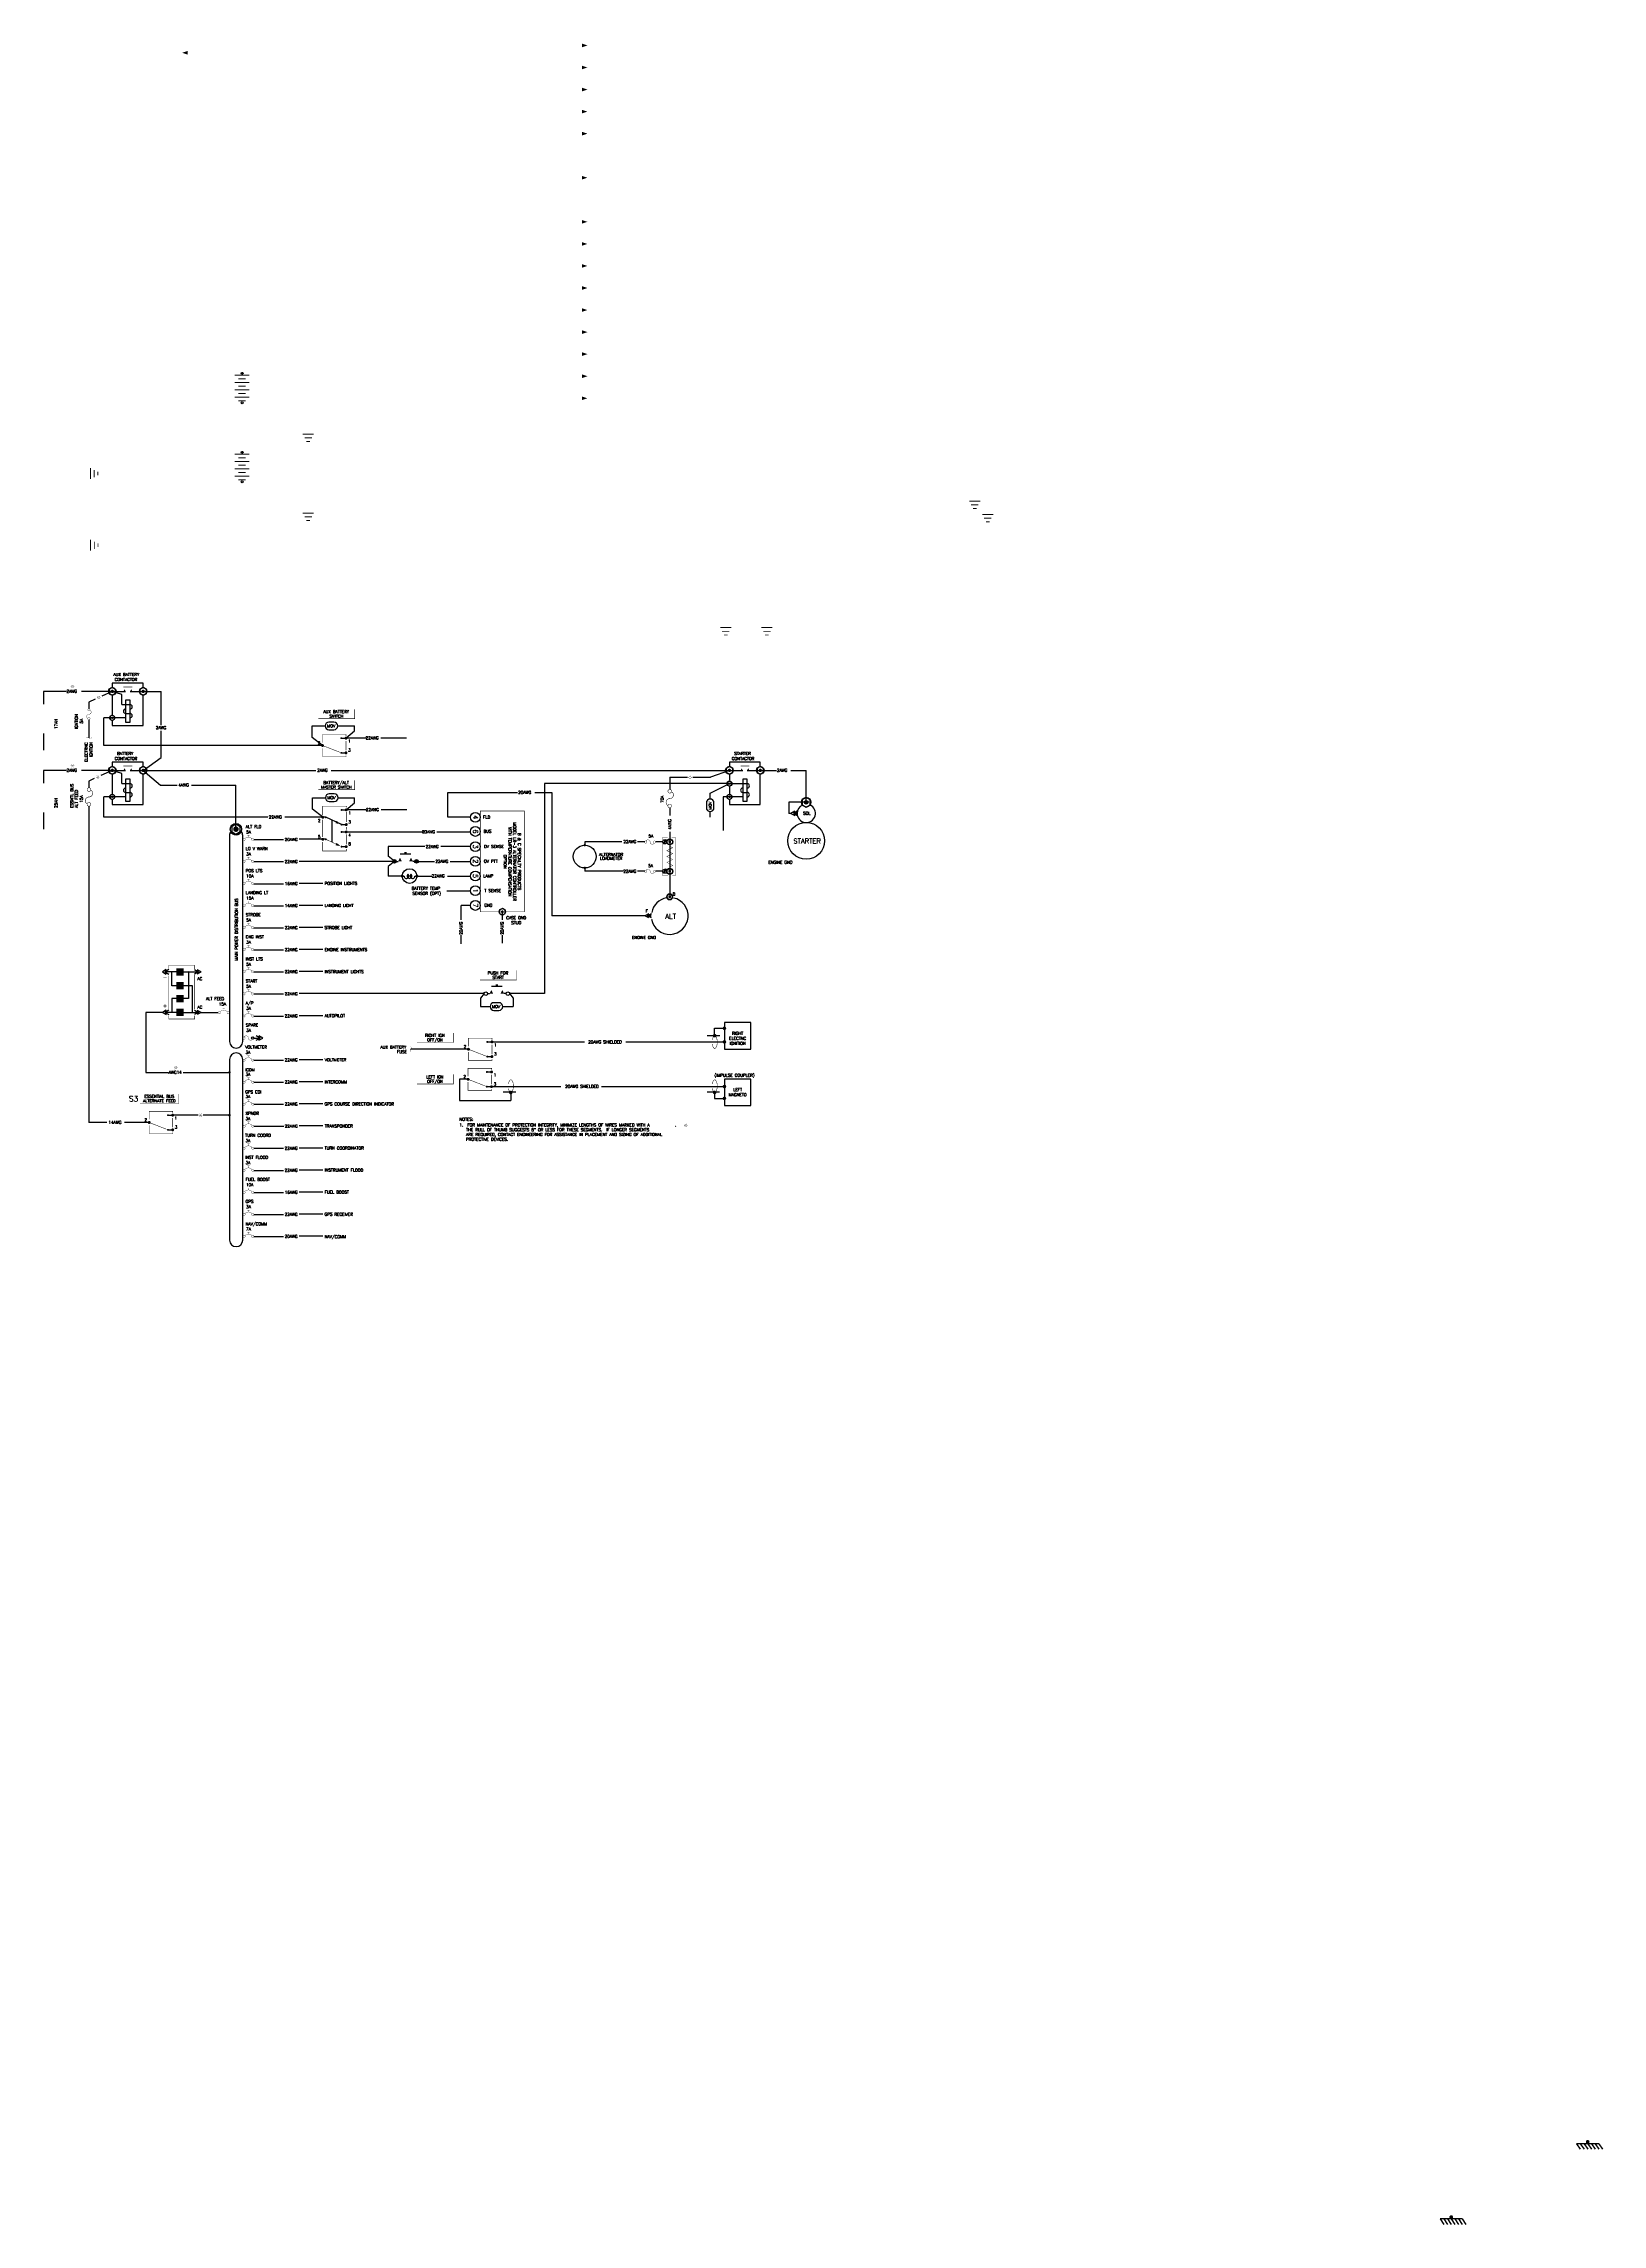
# Model space of a CAD drawing. Extents: x 0.7 to 32.5, y -19.5 to 25.
import ezdxf
from ezdxf.enums import TextEntityAlignment as Align

# ---------------------------------------------------------------- set-up
doc = ezdxf.new("R2010")
doc.units = 0
doc.header["$LTSCALE"] = 0.5
doc.linetypes.add('HIDDEN', pattern=[0])
doc.layers.get('0').update_dxf_attribs({"linetype": 'CONTINUOUS'})
doc.styles.get("Standard").update_dxf_attribs({"font": 'ROMANS'})

# ---------------------------------------------------------------- blocks, each defined once
blk = doc.blocks.new('ARROWHEAD')
at = {"color": 0}
blk.add_lwpolyline([(5.399999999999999, 17.1, 0, 0.075, 0), (5.2875, 17.1, 0.075, 0.075, 0)], format="xyseb", dxfattribs=at)
blk = doc.blocks.new('CB')
at = {"color": 0, "const_width": 0.01}
for points in [[(-0.3047399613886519, -0.03719923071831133, 273.9696988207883), (-0.3052825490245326, -0.0371260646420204, 273.9696988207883)], [(-0.02704903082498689, 0.02597306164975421, 0.4727572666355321), (-0.2729509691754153, 0.02597306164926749, 0.4727572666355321)], [(-0.005842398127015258, -0.03704208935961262, 692.0208592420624), (-0.006056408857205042, -0.03700770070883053, 692.0208592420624)]]:
    blk.add_lwpolyline(points, format="xyb", dxfattribs=at)
for points in [[(-0.1875, 0.1499999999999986), (-0.1125000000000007, 0.1499999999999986)], [(-0.1500000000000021, 0.08409902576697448), (-0.1500000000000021, 0.1499999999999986)]]:
    blk.add_lwpolyline(points, dxfattribs=at)
blk = doc.blocks.new('BBCP')
at = {"color": 0}
blk.add_line((0.2250247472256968, 0), (0.8337464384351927, 0), dxfattribs=at)
at = {"color": 0, "xscale": 0.6, "yscale": 0.6, "zscale": 0.6}
blk.add_blockref('CB', (0.2054702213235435, -4.940492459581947e-15), dxfattribs=at)
blk = doc.blocks.new('BAT')
at = {"color": 0}
for centre in [(4.05, 6.75), (4.05, 6.15)]:
    blk.add_circle(centre, 0.02, dxfattribs=at)
for points in [[(4.2, 6.702500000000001), (4.2, 6.7225), (3.9, 6.702500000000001), (3.9, 6.7225)], [(4.2, 6.5525), (4.2, 6.5725), (3.9, 6.5525), (3.9, 6.5725)], [(4.2, 6.402500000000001), (4.2, 6.4225), (3.9, 6.402500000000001), (3.9, 6.4225)], [(4.2, 6.2525), (4.2, 6.2725), (3.9, 6.2525), (3.9, 6.2725)], [(4.125, 6.6275), (4.125, 6.6475), (3.975, 6.6275), (3.975, 6.6475)], [(4.125, 6.4775), (4.125, 6.4975), (3.975, 6.4775), (3.975, 6.4975)], [(4.125, 6.327500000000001), (4.125, 6.3475), (3.975, 6.327500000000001), (3.975, 6.3475)], [(4.125, 6.1775), (4.125, 6.1975), (3.975, 6.1775), (3.975, 6.1975)]]:
    blk.add_trace(points, dxfattribs=at)
blk = doc.blocks.new('LAMP')
at = {"color": 0}
for p, q in [((0, 0), (0.03877701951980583, 0)), ((0.2612229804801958, 0), (0.3000000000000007, 0))]:
    blk.add_line(p, q, dxfattribs=at)
at = {"color": 0, "const_width": 0.03}
for points in [[(-0.01499999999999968, 0, 1), (0.01499999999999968, 0, 1)], [(0.285000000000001, 0, 1), (0.3150000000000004, 0, 1)]]:
    blk.add_lwpolyline(points, format="xyb", close=True, dxfattribs=at)
at = {"color": 0}
blk.add_circle((0.1500000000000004, 0), 0.15, dxfattribs=at)
for centre, start, end in [((0.08719172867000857, 0), 180, 49.56020690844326), ((0.1500000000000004, 0), 130.4397930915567, 49.56020690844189), ((0.212808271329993, 0), 130.4397930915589, 0)]:
    blk.add_arc(centre, 0.04841470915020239, start, end, dxfattribs=at)
blk = doc.blocks.new('ENGGND')
at = {"color": 0}
for p, q in [((26.175, 16.1625), (26.2875, 16.2375)), ((26.175, 16.0875), (26.2875, 16.1625)), ((26.17499999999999, 16.1625), (26.175, 15.7125)), ((26.175, 16.0125), (26.2875, 16.0875)), ((26.175, 15.9375), (26.2875, 16.0125)), ((26.175, 15.8625), (26.2875, 15.9375)), ((26.175, 15.7875), (26.2875, 15.8625)), ((26.175, 15.7125), (26.2875, 15.7875))]:
    blk.add_line(p, q, dxfattribs=at)
at = {"color": 0, "const_width": 0.0375}
blk.add_lwpolyline([(26.11919089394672, 15.93728292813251, 1), (26.15669089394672, 15.93728292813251, 1)], format="xyb", close=True, dxfattribs=at)
blk = doc.blocks.new('SPADETERM')
at = {"color": 0}
for p, q in [((0, 0), (-0.09778629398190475, 0.0564569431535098)), ((-0.09778629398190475, -0.0564569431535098), (0, 0)), ((0.06509466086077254, 0), (-0.03269163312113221, 0.0564569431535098)), ((-0.03269163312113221, -0.0564569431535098), (0.06509466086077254, 0))]:
    blk.add_line(p, q, dxfattribs=at)
blk = doc.blocks.new('SPADTERM')
at = {"color": 0, "xscale": 0.8, "yscale": 0.8, "zscale": 0.8, "rotation": 270}
blk.add_blockref('SPADETERM', (0, 0.05207572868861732), dxfattribs=at)
blk = doc.blocks.new('FUSE')
at = {"color": 0, "const_width": 0.01}
blk.add_lwpolyline([(0.1404259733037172, -0.03625724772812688, -729.2147678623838), (0.1406250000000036, -0.03630921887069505, -0.7745966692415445), (0, 0, 0.7745966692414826), (-0.1406250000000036, 0.03630921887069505, 55.55771820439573), (-0.1380376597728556, 0.03554085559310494, 55.55771820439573)], format="xyb", dxfattribs=at)
blk = doc.blocks.new('GND')
at = {"color": 0}
for points in [[(5.2875, 6.46), (5.2875, 6.44), (5.5125, 6.46), (5.5125, 6.44)], [(5.325, 6.385), (5.325, 6.365), (5.475, 6.385), (5.475, 6.365)], [(5.4375, 6.29), (5.4375, 6.31), (5.3625, 6.29), (5.3625, 6.31)]]:
    blk.add_trace(points, dxfattribs=at)
blk = doc.blocks.new('DOT')
at = {"color": 0, "const_width": 0.025}
blk.add_lwpolyline([(-0.01249999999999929, 0, 1), (0.01249999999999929, 0, 1)], format="xyb", close=True, dxfattribs=at)
blk = doc.blocks.new('CUTOFF')
at = {"color": 0}
blk.add_lwpolyline([(-0.1278728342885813, -0.02914608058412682, 0, 0.02, -0.591879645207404), (0, 0, 0.02, 0, 0.591879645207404), (0.1278728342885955, 0.02914608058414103, 0, 0, 0.591879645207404)], format="xyseb", dxfattribs=at)
blk = doc.blocks.new('PB')
at = {"color": 0}
for p, q in [((0.03749999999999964, 0), (0.07499999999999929, 0)), ((0.4124999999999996, 0), (0.375, 0))]:
    blk.add_line(p, q, dxfattribs=at)
for centre in [(0, 0), (0.4500000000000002, 0)]:
    blk.add_circle(centre, 0.03749999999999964, dxfattribs=at)
for points in [[(0.07499999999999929, 0), (0.1499999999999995, 0), (0.1124999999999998, 0.07500000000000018)], [(0.375, 0), (0.375, 0), (0.2999999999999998, 0), (0.3374999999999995, 0.07500000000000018)]]:
    blk.add_solid(points, dxfattribs=at)
for points in [[(0.3374999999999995, 0.1350000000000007), (0.3374999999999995, 0.165), (0.1124999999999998, 0.1350000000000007), (0.1124999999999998, 0.165)], [(0.1999999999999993, 0.1500000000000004), (0.25, 0.1500000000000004), (0.1999999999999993, 0.1875), (0.25, 0.1875)]]:
    blk.add_trace(points, dxfattribs=at)
blk = doc.blocks.new('DIODE')
at = {"color": 0}
blk.add_lwpolyline([(0, 0, 0.15, 0.15, 0), (0, -0.02324600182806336, 0, 0.15, 0), (0, -0.1510990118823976, 0.15, 0.15, 0)], format="xyseb", dxfattribs=at)
blk = doc.blocks.new('STAR')
at = {"color": 0}
for points in [[(-6.661338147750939e-16, 0, 0, 0.01, 0), (-0.03000000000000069, 0, 0, 0, 0)], [(-9.992007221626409e-16, 0, 0, 0.01, 0), (-0.01500000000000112, 0.02598076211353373, 0, 0, 0)], [(-5.551115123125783e-16, -8.881784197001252e-16, 0, 0.01, 0), (-0.01500000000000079, -0.02598076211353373, 0, 0, 0)], [(-6.661338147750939e-16, 8.881784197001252e-16, 0, 0.01, 0), (0.01499999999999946, 0.02598076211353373, 0, 0, 0)], [(-8.881784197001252e-16, 0, 0, 0.01, 0), (0.01499999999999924, -0.02598076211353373, 0, 0, 0)], [(-6.661338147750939e-16, 0, 0, 0.01, 0), (0.02999999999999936, 0, 0, 0, 0)]]:
    blk.add_lwpolyline(points, format="xyseb", dxfattribs=at)
at = {"color": 0, "const_width": 0.005}
for points in [[(-0.02750000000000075, 0, 1), (-0.03250000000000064, 0, 1)], [(-0.01375000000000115, 0.02381569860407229, 1), (-0.0162500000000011, 0.02814582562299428, 1)], [(0.01374999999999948, 0.02381569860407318, 1), (0.01624999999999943, 0.02814582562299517, 1)], [(0.02749999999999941, 0, 1), (0.03249999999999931, 0, 1)], [(-0.01375000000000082, -0.02381569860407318, 1), (-0.01625000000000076, -0.02814582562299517, 1)], [(0.01374999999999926, -0.02381569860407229, 1), (0.01624999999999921, -0.02814582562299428, 1)]]:
    blk.add_lwpolyline(points, format="xyb", close=True, dxfattribs=at)

msp = doc.modelspace()

# ---------------------------------------------------------------- linework, layer by layer
at = {"color": 0}
for p, q in [((1.183597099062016, 11.75785383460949), (0.7191951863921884, 11.75785383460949)), ((0.7191951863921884, 11.75785383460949), (0.7191951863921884, 11.49848016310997)), ((2.120754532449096, 11.75785383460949), (1.492782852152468, 11.75785383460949)), ((1.773930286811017, 11.59887009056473), (1.643703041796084, 11.53917410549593)), ((2.120754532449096, 11.75785383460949), (1.908476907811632, 11.66054607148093)), ((2.314426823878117, 11.69711332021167), (2.11934569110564, 11.75785383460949)), ((2.141845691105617, 11.75785383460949), (2.393359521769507, 11.75785383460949)), ((2.314426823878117, 11.48785383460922), (2.314426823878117, 11.69711332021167)), ((2.393359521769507, 11.57785383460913), (2.393359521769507, 11.12785383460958)), ((2.483359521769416, 11.57785383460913), (2.393359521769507, 11.57785383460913)), ((2.483359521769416, 11.75785383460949), (2.750754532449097, 11.75785383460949)), ((2.483359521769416, 11.12785383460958), (2.483359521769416, 11.57785383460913)), ((2.750754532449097, 11.75785383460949), (3.120140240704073, 11.75785383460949)), ((3.120140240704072, 11.07091792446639), (3.120140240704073, 11.75785383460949)), ((1.643703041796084, 11.53917410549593), (1.643703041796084, 11.40203291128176)), ((1.643703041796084, 11.1782086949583), (1.643703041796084, 10.81136223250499)), ((1.95108764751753, 10.65352968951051), (1.95108764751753, 11.2178538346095)), ((2.393359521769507, 11.21785383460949), (1.95108764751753, 11.2178538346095)), ((2.314426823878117, 11.48785383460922), (2.483359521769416, 11.48785383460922)), ((2.393359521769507, 11.3078538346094), (2.483359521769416, 11.3078538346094)), ((2.393359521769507, 11.12785383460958), (2.483359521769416, 11.12785383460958)), ((6.643865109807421, 11.13091825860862), (6.542583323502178, 11.13091825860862)), ((0.7191951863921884, 10.89848016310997), (0.7191951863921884, 10.55727157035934)), ((3.120140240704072, 10.41152474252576), (3.120140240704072, 10.95008499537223)), ((6.202245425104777, 11.0529254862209), (6.464590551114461, 11.0529254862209)), ((6.202245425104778, 10.81863674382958), (6.202245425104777, 11.0529254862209)), ((6.410022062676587, 10.65352968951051), (6.202245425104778, 10.81863674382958)), ((6.542583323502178, 10.97493271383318), (6.643865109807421, 10.97493271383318)), ((6.721857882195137, 11.0529254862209), (7.060130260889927, 11.0529254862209)), ((6.79432191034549, 10.80349071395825), (6.889593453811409, 10.80349071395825)), ((6.889593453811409, 10.80349071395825), (7.060130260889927, 10.95006701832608)), ((7.300179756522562, 10.80349071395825), (6.9107217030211, 10.80349071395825)), ((7.060130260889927, 10.95006701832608), (7.060130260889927, 11.0529254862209)), ((8.123872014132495, 10.80349071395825), (7.60221872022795, 10.80349071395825)), ((6.410022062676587, 10.65352968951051), (1.95108764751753, 10.65352968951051)), ((2.750754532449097, 10.14544232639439), (3.120140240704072, 10.41152474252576)), ((6.79432191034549, 10.50349071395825), (6.889593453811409, 10.50349071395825)), ((0.7191951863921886, 10.14544232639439), (0.7191951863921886, 9.886068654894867)), ((1.183597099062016, 10.14544232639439), (0.7191951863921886, 10.14544232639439)), ((2.120754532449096, 10.14544232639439), (1.492782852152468, 10.14544232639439)), ((1.7537469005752, 9.977206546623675), (1.643703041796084, 9.926762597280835)), ((1.643703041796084, 9.926762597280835), (1.643703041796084, 9.789621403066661)), ((2.120754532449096, 10.14544232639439), (1.889177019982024, 10.03928752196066)), ((2.314426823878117, 10.08470181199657), (2.11934569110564, 10.14544232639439)), ((2.141845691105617, 10.14544232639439), (2.393359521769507, 10.14544232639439)), ((2.314426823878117, 9.875442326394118), (2.314426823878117, 10.08470181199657)), ((2.314426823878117, 9.875442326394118), (2.483359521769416, 9.875442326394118)), ((2.393359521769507, 9.965442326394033), (2.393359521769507, 9.515442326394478)), ((2.483359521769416, 9.965442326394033), (2.393359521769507, 9.965442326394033)), ((2.483359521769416, 10.14544232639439), (2.750754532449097, 10.14544232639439)), ((2.483359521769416, 9.515442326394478), (2.483359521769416, 9.965442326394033)), ((2.750754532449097, 10.14544232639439), (6.271911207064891, 10.14544232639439)), ((2.750754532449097, 10.14544232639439), (3.106539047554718, 9.845442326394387)), ((3.106539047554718, 9.845442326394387), (3.445070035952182, 9.845442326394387)), ((3.736588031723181, 9.845442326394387), (4.644037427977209, 9.845442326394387)), ((4.644037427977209, 8.945784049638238), (4.644037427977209, 9.845442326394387)), ((6.589930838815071, 10.14544232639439), (14.7136135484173, 10.14544232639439)), ((14.7136135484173, 9.875442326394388), (10.94281898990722, 9.875442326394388)), ((10.94281898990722, 9.875442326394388), (10.94281898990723, 5.589172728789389)), ((13.49607577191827, 10.00379698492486), (13.49607577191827, 9.756133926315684)), ((13.49607577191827, 10.00379698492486), (13.85525697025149, 10.00379698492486)), ((13.96384653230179, 10.00379698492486), (14.3270994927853, 10.00379698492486)), ((14.32066720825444, 9.682495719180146), (14.7136135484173, 9.875442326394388)), ((14.7136135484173, 10.14544232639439), (14.3270994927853, 10.00379698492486)), ((14.71421596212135, 9.875442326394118), (15.07621853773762, 9.875442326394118)), ((14.73470470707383, 10.14544232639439), (14.98621853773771, 10.14544232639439)), ((14.98621853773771, 9.965442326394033), (14.98621853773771, 9.515442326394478)), ((15.07621853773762, 9.965442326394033), (14.98621853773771, 9.965442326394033)), ((15.07621853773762, 10.14544232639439), (15.34361354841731, 10.14544232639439)), ((15.07621853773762, 9.515442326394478), (15.07621853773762, 9.965442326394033)), ((15.34361354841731, 10.14544232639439), (15.67099876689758, 10.14544232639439)), ((15.96898417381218, 10.14544232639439), (16.28061018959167, 10.14544232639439)), ((16.28061018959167, 9.493880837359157), (16.28061018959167, 10.14544232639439)), ((1.643703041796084, 9.409485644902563), (1.643703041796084, 2.959932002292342)), ((2.393359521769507, 9.605442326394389), (1.95108764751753, 9.605442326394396)), ((1.95108764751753, 9.189172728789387), (1.95108764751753, 9.605442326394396)), ((2.393359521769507, 9.6954423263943), (2.483359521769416, 9.6954423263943)), ((2.393359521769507, 9.515442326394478), (2.483359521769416, 9.515442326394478)), ((6.207376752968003, 9.58856852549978), (6.469721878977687, 9.58856852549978)), ((6.207376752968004, 9.354279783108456), (6.207376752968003, 9.58856852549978)), ((6.415153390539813, 9.189172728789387), (6.207376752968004, 9.354279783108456)), ((6.648996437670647, 9.666561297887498), (6.547714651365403, 9.666561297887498)), ((6.547714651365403, 9.510575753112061), (6.648996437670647, 9.510575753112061)), ((6.726989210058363, 9.58856852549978), (7.065261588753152, 9.588568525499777)), ((6.894724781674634, 9.339133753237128), (7.065261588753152, 9.485710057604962)), ((7.065261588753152, 9.485710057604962), (7.065261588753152, 9.588568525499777)), ((8.97055636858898, 9.18913375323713), (8.97055636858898, 9.692582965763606)), ((8.97055636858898, 9.692582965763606), (10.38864495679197, 9.692582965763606)), ((10.74084218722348, 9.692582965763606), (11.09281898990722, 9.692582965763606)), ((11.09281898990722, 9.692582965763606), (11.09281898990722, 7.178868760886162)), ((13.49607577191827, 9.382864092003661), (13.49607577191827, 9.222608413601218)), ((14.24267443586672, 9.483561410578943), (14.24267443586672, 9.3822796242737)), ((14.32066720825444, 9.56155418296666), (14.32066720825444, 9.682495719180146)), ((14.39865998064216, 9.3822796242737), (14.39865998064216, 9.483561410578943)), ((14.7136135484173, 9.605442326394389), (14.58396485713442, 9.605442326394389)), ((14.58396485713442, 9.605442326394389), (14.58396485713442, 8.91719138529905)), ((14.98621853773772, 9.605442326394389), (14.7136135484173, 9.605442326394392)), ((14.98621853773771, 9.6954423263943), (15.07621853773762, 9.6954423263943)), ((14.98621853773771, 9.515442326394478), (15.07621853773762, 9.515442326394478)), ((16.28061018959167, 9.493880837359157), (15.92864713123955, 9.493880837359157)), ((15.92864713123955, 9.493880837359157), (15.92864713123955, 9.26888083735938)), ((0.7191951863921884, 9.28606865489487), (0.7191951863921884, 8.944860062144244)), ((5.292611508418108, 9.189172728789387), (1.95108764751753, 9.189172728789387)), ((6.415153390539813, 9.189172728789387), (5.640955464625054, 9.189172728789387)), ((6.477693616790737, 9.189172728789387), (6.400153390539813, 9.189172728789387)), ((6.799453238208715, 9.039133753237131), (6.477693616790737, 9.189172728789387)), ((6.799453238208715, 9.339133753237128), (6.894724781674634, 9.339133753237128)), ((6.799453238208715, 9.039133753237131), (6.894724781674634, 9.039133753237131)), ((7.305311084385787, 9.339133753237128), (6.915853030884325, 9.339133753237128)), ((8.12900334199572, 9.339133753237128), (7.607350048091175, 9.339133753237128)), ((9.430259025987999, 9.18913375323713), (8.97055636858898, 9.18913375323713)), ((14.32066720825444, 9.189506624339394), (14.32066720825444, 9.304286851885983)), ((15.9689125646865, 9.26888083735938), (15.92864713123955, 9.26888083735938)), ((6.415153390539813, 8.739172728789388), (5.934867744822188, 8.739172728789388)), ((6.477693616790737, 8.739172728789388), (6.400153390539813, 8.739172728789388)), ((6.799453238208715, 8.889133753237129), (6.894724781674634, 8.889133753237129)), ((6.799453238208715, 8.589133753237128), (6.894724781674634, 8.589133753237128)), ((6.900147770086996, 8.889133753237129), (8.448105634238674, 8.889133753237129)), ((7.749429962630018, 8.589133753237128), (7.749429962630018, 8.394307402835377)), ((8.495179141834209, 8.589133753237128), (7.749429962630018, 8.589133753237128)), ((8.743099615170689, 8.889133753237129), (9.430259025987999, 8.889133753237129)), ((9.430259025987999, 8.589133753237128), (8.821555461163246, 8.589133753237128)), ((11.76141684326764, 8.687163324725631), (11.76141684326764, 8.620146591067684)), ((12.51600633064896, 8.687163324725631), (11.76141684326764, 8.687163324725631)), ((12.988821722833, 8.687163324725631), (12.84080995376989, 8.687163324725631)), ((13.3511862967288, 8.687163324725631), (13.21495084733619, 8.687163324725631)), ((13.41226109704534, 8.736174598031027), (13.3617604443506, 8.648704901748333)), ((13.4261175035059, 8.728174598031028), (13.37561685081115, 8.640704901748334)), ((13.49607577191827, 8.888282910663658), (13.49607577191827, 7.563410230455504)), ((7.840709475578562, 8.289172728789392), (5.934867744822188, 8.289172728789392)), ((7.849160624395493, 8.312888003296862), (7.749429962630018, 8.394307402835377)), ((7.849160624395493, 8.265457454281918), (7.749429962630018, 8.184038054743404)), ((7.749429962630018, 8.184038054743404), (7.749429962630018, 7.989133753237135)), ((7.915709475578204, 8.289172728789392), (7.953209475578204, 8.289172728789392)), ((8.290709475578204, 8.289172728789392), (8.253209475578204, 8.289172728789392)), ((8.365625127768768, 8.286658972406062), (8.692887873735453, 8.286658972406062)), ((9.012987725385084, 8.286658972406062), (9.44008843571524, 8.286658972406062)), ((11.76141684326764, 8.154180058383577), (11.76141684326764, 8.087163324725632)), ((12.55300927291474, 8.087163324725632), (11.76141684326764, 8.087163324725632)), ((12.98471029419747, 8.087163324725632), (12.83669852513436, 8.087163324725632)), ((13.3511862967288, 8.087163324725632), (13.21495084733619, 8.087163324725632)), ((13.41226109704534, 8.136174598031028), (13.3617604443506, 8.048704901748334)), ((13.4261175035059, 8.128174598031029), (13.37561685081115, 8.040704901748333)), ((6.415153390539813, 7.83917272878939), (5.934867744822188, 7.83917272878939)), ((8.03618874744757, 7.989133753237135), (7.749429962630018, 7.989133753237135)), ((8.33618874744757, 7.989133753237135), (8.639537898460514, 7.989133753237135)), ((8.948671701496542, 7.689904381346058), (9.428957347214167, 7.689904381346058)), ((8.959637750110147, 7.989133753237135), (9.44008843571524, 7.989133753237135)), ((6.415153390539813, 7.389172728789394), (5.934867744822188, 7.389172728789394)), ((9.430259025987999, 7.38913375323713), (9.238522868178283, 7.38913375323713)), ((9.238522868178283, 7.09650064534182), (9.238522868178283, 7.38913375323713)), ((10.08023967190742, 7.09650064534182), (10.08023967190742, 7.260062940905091)), ((12.99003292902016, 7.178868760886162), (11.09281898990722, 7.178868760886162)), ((6.415153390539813, 6.939172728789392), (5.934867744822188, 6.939172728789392)), ((9.238522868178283, 6.608212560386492), (9.238522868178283, 6.791792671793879)), ((10.08023967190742, 6.616299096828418), (10.08023967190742, 6.782960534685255)), ((6.415153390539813, 6.489172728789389), (5.934867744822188, 6.489172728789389)), ((3.426906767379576, 6.033736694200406), (3.194686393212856, 6.033736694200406)), ((3.337475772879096, 5.751254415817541), (3.337475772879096, 6.033736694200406)), ((3.578005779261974, 6.033736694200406), (3.878765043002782, 6.033736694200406)), ((3.674458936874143, 6.033736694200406), (3.674458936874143, 5.488745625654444)), ((6.415153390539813, 6.039172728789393), (5.934867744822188, 6.039172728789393)), ((3.754421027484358, 5.751254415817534), (3.337475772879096, 5.751254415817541)), ((3.337475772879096, 5.488745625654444), (3.337475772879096, 5.206263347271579)), ((3.674458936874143, 5.488745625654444), (3.337475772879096, 5.488745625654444)), ((3.754421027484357, 5.206263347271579), (3.754421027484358, 5.751254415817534)), ((9.710281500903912, 5.589172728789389), (5.934867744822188, 5.589172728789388)), ((9.710281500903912, 5.589172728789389), (9.634603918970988, 5.497866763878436)), ((9.634603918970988, 5.497866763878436), (9.63460391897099, 5.326742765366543)), ((10.00922605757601, 5.404735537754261), (9.90794427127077, 5.404735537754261)), ((10.94281898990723, 5.589172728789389), (10.22807553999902, 5.589172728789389)), ((10.22807553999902, 5.589172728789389), (10.30375312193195, 5.497866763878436)), ((10.30375312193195, 5.497866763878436), (10.30375312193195, 5.326742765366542)), ((3.142610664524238, 5.206263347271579), (2.806078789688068, 5.206263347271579)), ((2.806078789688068, 5.206263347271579), (2.806078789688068, 3.98269635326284)), ((3.426906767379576, 5.206263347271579), (3.194686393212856, 5.206263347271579)), ((3.578005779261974, 5.206263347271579), (3.878765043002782, 5.206263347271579)), ((3.9308407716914, 5.206263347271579), (4.27822119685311, 5.206263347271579)), ((6.415153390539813, 5.139172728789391), (5.934867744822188, 5.139172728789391)), ((9.63460391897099, 5.326742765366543), (9.829951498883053, 5.326742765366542)), ((9.90794427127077, 5.248749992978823), (10.00922605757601, 5.248749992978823)), ((10.08721882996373, 5.326742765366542), (10.30375312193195, 5.326742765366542)), ((5.012580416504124, 4.682963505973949), (5.139333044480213, 4.682963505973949)), ((5.137864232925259, 4.682963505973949), (5.059635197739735, 4.72812906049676)), ((5.059635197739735, 4.637797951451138), (5.137864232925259, 4.682963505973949)), ((5.189939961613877, 4.682963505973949), (5.111710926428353, 4.72812906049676)), ((5.111710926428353, 4.637797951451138), (5.189939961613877, 4.682963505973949)), ((9.387865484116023, 4.454788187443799), (8.21010603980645, 4.454788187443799)), ((9.772165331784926, 4.604749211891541), (9.867436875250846, 4.604749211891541)), ((9.867436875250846, 4.604749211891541), (11.7590273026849, 4.604749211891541)), ((12.59865706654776, 4.604749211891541), (14.6118211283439, 4.604749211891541)), ((14.5202317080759, 4.727493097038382), (14.25862614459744, 4.727493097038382)), ((14.41196583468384, 4.881686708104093), (14.61182112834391, 4.881686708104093)), ((14.41196583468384, 4.738390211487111), (14.41196583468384, 4.881686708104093)), ((6.415153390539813, 4.239172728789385), (5.934867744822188, 4.239172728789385)), ((9.772165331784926, 4.304749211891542), (9.867436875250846, 4.304749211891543)), ((2.806078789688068, 3.98269635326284), (3.268846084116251, 3.98269635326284)), ((3.56527100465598, 3.98269635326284), (4.512638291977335, 3.982696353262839)), ((6.415153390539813, 3.789172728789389), (5.934867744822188, 3.789172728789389)), ((9.380959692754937, 3.841429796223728), (9.208100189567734, 3.841429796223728)), ((9.208100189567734, 3.841429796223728), (9.208100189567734, 3.405529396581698)), ((9.76525954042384, 3.991390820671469), (9.860531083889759, 3.991390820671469)), ((9.76525954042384, 3.691390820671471), (9.860531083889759, 3.691390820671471)), ((9.770745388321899, 3.693717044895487), (11.27587679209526, 3.693717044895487)), ((10.3543221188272, 3.575886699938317), (10.09846303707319, 3.575886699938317)), ((10.25180272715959, 3.564989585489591), (10.25180272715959, 3.405529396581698)), ((12.10147951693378, 3.693717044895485), (14.61182112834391, 3.693717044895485)), ((14.51448522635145, 3.575886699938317), (14.25862614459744, 3.575886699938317)), ((14.41196583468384, 3.564989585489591), (14.41196583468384, 3.452473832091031)), ((6.415153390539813, 3.339172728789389), (5.934867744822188, 3.339172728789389)), ((9.208100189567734, 3.405529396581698), (10.25180272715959, 3.405529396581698)), ((14.41196583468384, 3.452473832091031), (14.61182112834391, 3.452473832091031)), ((2.007297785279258, 2.959932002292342), (1.643703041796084, 2.959932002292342)), ((2.874111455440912, 2.95993200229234), (2.371968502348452, 2.95993200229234)), ((3.258411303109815, 3.109893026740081), (3.353682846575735, 3.109893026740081)), ((3.258411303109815, 2.809893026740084), (3.353682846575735, 2.809893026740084)), ((3.873027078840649, 3.109893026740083), (3.351574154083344, 3.109893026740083)), ((4.512638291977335, 3.109893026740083), (3.976765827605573, 3.109893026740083)), ((6.416622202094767, 2.889172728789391), (5.936336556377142, 2.889172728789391)), ((6.415153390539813, 2.439172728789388), (5.934867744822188, 2.439172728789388)), ((6.415153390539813, 1.989172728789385), (5.934867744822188, 1.989172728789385)), ((6.415153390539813, 1.540207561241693), (5.934867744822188, 1.540207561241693)), ((6.415153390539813, 1.089172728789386), (5.934867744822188, 1.089172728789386)), ((6.415153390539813, 0.6391727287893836), (5.934867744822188, 0.6391727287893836))]:
    msp.add_line(p, q, dxfattribs=at)
at = {"color": 0, "linetype": 'HIDDEN'}
msp.add_line((6.597318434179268, 9.133390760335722), (6.597318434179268, 8.683390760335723), dxfattribs=at)
at = {"color": 0}
for points in [[(2.187321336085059, 11.79628619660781), (2.120754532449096, 11.83471855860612), (2.054187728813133, 11.79628619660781), (2.054187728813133, 11.71942147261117), (2.120754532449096, 11.68098911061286), (2.187321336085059, 11.71942147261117)], [(2.81732133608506, 11.79628619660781), (2.750754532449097, 11.83471855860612), (2.684187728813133, 11.79628619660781), (2.684187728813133, 11.71942147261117), (2.750754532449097, 11.68098911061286), (2.81732133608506, 11.71942147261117)], [(2.165132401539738, 11.24347540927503), (2.120754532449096, 11.26909698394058), (2.076376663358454, 11.24347540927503), (2.076376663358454, 11.19223225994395), (2.120754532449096, 11.1666106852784), (2.165132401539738, 11.19223225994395)], [(2.187321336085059, 10.18387468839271), (2.120754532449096, 10.22230705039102), (2.054187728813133, 10.18387468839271), (2.054187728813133, 10.10700996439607), (2.120754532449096, 10.06857760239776), (2.187321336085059, 10.10700996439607)], [(2.81732133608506, 10.18387468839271), (2.750754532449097, 10.22230705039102), (2.684187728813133, 10.18387468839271), (2.684187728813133, 10.10700996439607), (2.750754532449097, 10.06857760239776), (2.81732133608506, 10.10700996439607)], [(14.78018035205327, 10.18387468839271), (14.7136135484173, 10.22230705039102), (14.64704674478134, 10.18387468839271), (14.64704674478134, 10.10700996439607), (14.7136135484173, 10.06857760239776), (14.78018035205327, 10.10700996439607)], [(14.75799141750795, 9.901063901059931), (14.7136135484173, 9.926685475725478), (14.66923567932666, 9.901063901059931), (14.66923567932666, 9.849820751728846), (14.7136135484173, 9.8241991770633), (14.75799141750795, 9.849820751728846)], [(15.41018035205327, 10.18387468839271), (15.34361354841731, 10.22230705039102), (15.27704674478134, 10.18387468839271), (15.27704674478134, 10.10700996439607), (15.34361354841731, 10.06857760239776), (15.41018035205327, 10.10700996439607)], [(2.165132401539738, 9.631063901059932), (2.120754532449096, 9.656685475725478), (2.076376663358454, 9.631063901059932), (2.076376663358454, 9.579820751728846), (2.120754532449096, 9.5541991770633), (2.165132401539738, 9.579820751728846)], [(14.75799141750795, 9.631063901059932), (14.7136135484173, 9.656685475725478), (14.66923567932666, 9.631063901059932), (14.66923567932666, 9.579820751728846), (14.7136135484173, 9.5541991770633), (14.75799141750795, 9.579820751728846)], [(16.36381869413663, 9.54192128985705), (16.28061018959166, 9.589961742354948), (16.19740168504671, 9.54192128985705), (16.19740168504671, 9.44584038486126), (16.28061018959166, 9.397799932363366), (16.36381869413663, 9.44584038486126)], [(4.730594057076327, 8.995757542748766), (4.644037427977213, 9.045731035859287), (4.557480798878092, 8.995757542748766), (4.557480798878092, 8.895810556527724), (4.644037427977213, 8.845837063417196), (4.730594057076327, 8.895810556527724)], [(13.44282232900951, 8.717909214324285), (13.49607577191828, 8.748655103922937), (13.54932921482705, 8.717909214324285), (13.54932921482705, 8.65641743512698), (13.49607577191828, 8.625671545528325), (13.44282232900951, 8.65641743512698)], [(13.44282232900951, 8.117909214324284), (13.49607577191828, 8.148655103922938), (13.54932921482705, 8.117909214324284), (13.54932921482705, 8.05641743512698), (13.49607577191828, 8.025671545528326), (13.44282232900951, 8.05641743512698)], [(13.46404880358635, 7.618882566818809), (13.43202183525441, 7.563410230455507), (13.46404880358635, 7.507937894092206), (13.5281027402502, 7.507937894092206), (13.56012970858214, 7.563410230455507), (13.5281027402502, 7.618882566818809)], [(10.13571200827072, 7.292089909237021), (10.08023967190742, 7.324116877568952), (10.02476733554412, 7.292089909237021), (10.02476733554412, 7.228035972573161), (10.08023967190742, 7.196009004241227), (10.13571200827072, 7.228035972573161)], [(14.61182112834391, 4.99754591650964), (14.61182112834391, 4.457545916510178), (15.15182112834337, 4.457545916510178), (15.15182112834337, 4.99754591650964)], [(14.61182112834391, 3.847032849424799), (14.61182112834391, 3.307032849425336), (15.15182112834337, 3.307032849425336), (15.15182112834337, 3.847032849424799)]]:
    msp.add_lwpolyline(points, close=True, dxfattribs=at)
for points, const_width in [([(2.103879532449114, 11.75785383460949, 1), (2.137629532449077, 11.75785383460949, 1)], 0.03374999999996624), ([(2.733879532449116, 11.75785383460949, 1), (2.767629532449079, 11.75785383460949, 1)], 0.03374999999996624), ([(2.109504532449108, 11.21785383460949, 1), (2.132004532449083, 11.21785383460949, 1)], 0.0224999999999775), ([(6.395022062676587, 10.65352968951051, 1), (6.425022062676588, 10.65352968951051, 1)], 0.03), ([(6.784321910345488, 10.80349071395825, 1), (6.804321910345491, 10.80349071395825, 1)], 0.02), ([(6.874593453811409, 10.80349071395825, 1), (6.90459345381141, 10.80349071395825, 1)], 0.03), ([(6.784321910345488, 10.50349071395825, 1), (6.804321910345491, 10.50349071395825, 1)], 0.02), ([(6.874593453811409, 10.50349071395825, 1), (6.90459345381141, 10.50349071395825, 1)], 0.03), ([(2.103879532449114, 10.14544232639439, 1), (2.137629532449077, 10.14544232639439, 1)], 0.03374999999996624), ([(2.733879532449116, 10.14544232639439, 1), (2.767629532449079, 10.14544232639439, 1)], 0.03374999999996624), ([(14.69673854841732, 10.14544232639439, 1), (14.73048854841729, 10.14544232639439, 1)], 0.03374999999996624), ([(14.70236354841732, 9.875442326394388, 1), (14.72486354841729, 9.875442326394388, 1)], 0.0224999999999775), ([(15.32673854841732, 10.14544232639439, 1), (15.36048854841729, 10.14544232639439, 1)], 0.03374999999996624), ([(2.109504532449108, 9.605442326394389, 1), (2.132004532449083, 9.605442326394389, 1)], 0.0224999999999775), ([(6.789453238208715, 9.339133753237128, 1), (6.809453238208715, 9.339133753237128, 1)], 0.02), ([(6.879724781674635, 9.339133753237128, 1), (6.909724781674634, 9.339133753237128, 1)], 0.03), ([(14.70236354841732, 9.605442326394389, 1), (14.72486354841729, 9.605442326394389, 1)], 0.0224999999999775), ([(16.25951643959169, 9.493880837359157, 1), (16.30170393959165, 9.493880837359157, 1)], 0.04218749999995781), ([(4.616037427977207, 8.945784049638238, 1), (4.672037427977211, 8.945784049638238, 1)], 0.05599999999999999), ([(6.400153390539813, 9.189172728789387, 1), (6.430153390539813, 9.189172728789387, 1)], 0.03), ([(6.467693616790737, 9.189172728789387, 1), (6.487693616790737, 9.189172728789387, 1)], 0.02), ([(6.789453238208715, 9.039133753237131, 1), (6.809453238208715, 9.039133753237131, 1)], 0.02), ([(6.789453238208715, 8.889133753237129, 1), (6.809453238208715, 8.889133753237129, 1)], 0.02), ([(6.879724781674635, 9.039133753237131, 1), (6.909724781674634, 9.039133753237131, 1)], 0.03), ([(6.879724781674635, 8.889133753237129, 1), (6.909724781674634, 8.889133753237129, 1)], 0.03), ([(6.400153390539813, 8.739172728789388, 1), (6.430153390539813, 8.739172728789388, 1)], 0.03), ([(6.467693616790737, 8.739172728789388, 1), (6.487693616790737, 8.739172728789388, 1)], 0.02), ([(6.789453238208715, 8.589133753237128, 1), (6.809453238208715, 8.589133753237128, 1)], 0.02), ([(6.879724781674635, 8.589133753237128, 1), (6.909724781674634, 8.589133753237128, 1)], 0.03), ([(13.50957577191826, 8.687163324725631, -1), (13.48257577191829, 8.687163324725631, -1)], 0.026999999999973), ([(7.859459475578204, 8.289172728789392, 1), (7.896959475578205, 8.289172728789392, 1)], 0.0375), ([(8.309459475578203, 8.289172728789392, 1), (8.346959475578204, 8.289172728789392, 1)], 0.0375), ([(13.50957577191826, 8.087163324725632, -1), (13.48257577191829, 8.087163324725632, -1)], 0.026999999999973), ([(13.49607577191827, 7.54934773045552, 1), (13.49607577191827, 7.577472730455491, 1)], 0.02812499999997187), ([(10.06617717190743, 7.260062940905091, 1), (10.09430217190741, 7.260062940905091, 1)], 0.02812499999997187), ([(3.344975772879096, 6.033736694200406, 1), (3.329975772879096, 6.033736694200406, 1)], 0.015), ([(3.681958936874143, 6.033736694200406, 1), (3.666958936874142, 6.033736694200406, 1)], 0.015), ([(3.344975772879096, 5.206263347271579, 1), (3.329975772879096, 5.206263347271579, 1)], 0.015), ([(3.761921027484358, 5.206263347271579, 1), (3.746921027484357, 5.206263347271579, 1)], 0.015), ([(14.59382112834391, 4.881686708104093, 1), (14.62982112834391, 4.881686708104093, 1)], 0.036), ([(9.372865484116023, 4.454788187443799, 1), (9.402865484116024, 4.454788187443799, 1)], 0.03), ([(9.762165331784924, 4.604749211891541, 1), (9.782165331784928, 4.604749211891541, 1)], 0.02), ([(9.852436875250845, 4.604749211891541, 1), (9.882436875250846, 4.604749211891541, 1)], 0.03), ([(14.39383410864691, 4.73143577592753, -1), (14.42983410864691, 4.73143577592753, -1)], 0.036), ([(14.59382112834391, 4.604749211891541, 1), (14.62982112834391, 4.604749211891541, 1)], 0.036), ([(9.755259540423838, 3.991390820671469, 1), (9.775259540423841, 3.991390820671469, 1)], 0.02), ([(9.762165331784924, 4.304749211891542, 1), (9.782165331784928, 4.304749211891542, 1)], 0.02), ([(9.845531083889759, 3.991390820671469, 1), (9.87553108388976, 3.991390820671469, 1)], 0.03), ([(9.852436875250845, 4.304749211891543, 1), (9.882436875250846, 4.304749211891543, 1)], 0.03), ([(9.365959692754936, 3.841429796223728, 1), (9.395959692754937, 3.841429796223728, 1)], 0.03), ([(9.755259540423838, 3.691390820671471, 1), (9.775259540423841, 3.691390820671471, 1)], 0.02), ([(9.845531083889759, 3.691390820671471, 1), (9.87553108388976, 3.691390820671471, 1)], 0.03), ([(10.23367100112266, 3.571944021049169, 1), (10.26967100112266, 3.571944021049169, 1)], 0.036), ([(14.39383410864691, 3.571944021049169, 1), (14.42983410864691, 3.571944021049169, 1)], 0.036), ([(14.59382112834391, 3.693717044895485, 1), (14.62982112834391, 3.693717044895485, 1)], 0.036), ([(3.248411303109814, 3.109893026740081, 1), (3.268411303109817, 3.109893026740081, 1)], 0.02), ([(3.338682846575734, 3.109893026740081, 1), (3.368682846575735, 3.109893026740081, 1)], 0.03), ([(14.59382112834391, 3.452473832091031, 1), (14.62982112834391, 3.452473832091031, 1)], 0.036), ([(2.859111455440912, 2.95993200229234, 1), (2.889111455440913, 2.95993200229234, 1)], 0.03), ([(3.248411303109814, 2.809893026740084, 1), (3.268411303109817, 2.809893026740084, 1)], 0.02), ([(3.338682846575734, 2.809893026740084, 1), (3.368682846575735, 2.809893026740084, 1)], 0.03)]:
    msp.add_lwpolyline(points, format="xyb", close=True, dxfattribs=dict(at, const_width=const_width))
at = {"color": 0, "linetype": 'HIDDEN'}
for points in [[(2.120754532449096, 11.92860705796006), (2.120754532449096, 11.84736653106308)], [(2.120754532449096, 11.67012031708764), (2.120754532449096, 11.27262506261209)], [(2.120754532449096, 11.16110391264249), (2.120754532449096, 11.06228749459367), (2.750754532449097, 11.06228749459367), (2.750754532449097, 11.666868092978)], [(2.750754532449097, 11.85061875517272), (2.750754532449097, 11.92860705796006), (2.120886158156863, 11.92860705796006)], [(2.120754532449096, 10.31619554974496), (2.120754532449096, 10.23495502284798)], [(2.750754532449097, 10.23820724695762), (2.750754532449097, 10.31619554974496), (2.120886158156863, 10.31619554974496)], [(14.7136135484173, 10.31619554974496), (14.7136135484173, 10.23495502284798)], [(15.34361354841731, 10.23820724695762), (15.34361354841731, 10.31619554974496), (14.71374517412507, 10.31619554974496)], [(2.120754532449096, 10.05770880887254), (2.120754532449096, 9.660213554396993)], [(2.120754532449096, 9.548692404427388), (2.120754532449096, 9.449875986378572), (2.750754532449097, 9.449875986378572), (2.750754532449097, 10.0544565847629)], [(14.7136135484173, 10.05770880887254), (14.7136135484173, 9.947595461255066)], [(14.7136135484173, 9.548692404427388), (14.7136135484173, 9.449875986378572), (15.34361354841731, 9.449875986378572), (15.34361354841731, 10.0544565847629)], [(14.7136135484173, 9.813146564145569), (14.7136135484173, 9.660213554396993)]]:
    msp.add_lwpolyline(points, dxfattribs=at)
at = {"color": 0}
for points, format in [([(7.068204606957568, 11.39438891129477, 0, 0, 0), (6.323317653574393, 11.39438891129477, 0, 0, 0), (6.323317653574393, 11.19952357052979, 0.01125, 0.01125, 0), (7.068204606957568, 11.19952357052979, 0.01125, 0.01125, 0)], "xyseb"), ([(7.068204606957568, 9.944933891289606, 0, 0, 0), (6.323317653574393, 9.944933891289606, 0, 0, 0), (6.323317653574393, 9.75006855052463, 0.01125, 0.01125, 0), (7.068204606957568, 9.75006855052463, 0.01125, 0.01125, 0)], "xyseb"), ([(4.78263656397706, 4.611987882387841), (4.78263656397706, 8.818270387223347, 0.1629412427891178), (4.755426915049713, 8.899548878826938, -0.6474322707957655), (4.535433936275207, 8.893337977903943, 0.1484864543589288), (4.512638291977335, 8.818270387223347), (4.512638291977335, 4.611987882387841, 1)], "xyb"), ([(10.36950821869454, 6.06244765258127, 0, 0, 0), (9.624621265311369, 6.06244765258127, 0, 0, 0), (9.624621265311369, 5.867582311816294, 0.01125, 0.01125, 0), (10.36950821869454, 5.867582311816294, 0.01125, 0.01125, 0)], "xyseb"), ([(9.081555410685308, 4.787575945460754, 0, 0, 0), (8.336668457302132, 4.787575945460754, 0, 0, 0), (8.336668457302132, 4.592710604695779, 0.01125, 0.01125, 0), (9.081555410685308, 4.592710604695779, 0.01125, 0.01125, 0)], "xyseb"), ([(4.78263656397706, 4.244583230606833, 1), (4.512638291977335, 4.244583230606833), (4.512638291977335, 0.5595382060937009, 0.414213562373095), (4.649437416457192, 0.4263390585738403, 0.414213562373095), (4.78263656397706, 0.559538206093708)], "xyb"), ([(9.081555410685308, 3.940107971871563, 0, 0, 0), (8.336668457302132, 3.940107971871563, 0, 0, 0), (8.336668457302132, 3.745242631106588, 0.01125, 0.01125, 0), (9.081555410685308, 3.745242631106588, 0.01125, 0.01125, 0)], "xyseb"), ([(3.477637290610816, 3.543624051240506, 0, 0, 0), (2.68492551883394, 3.543624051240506, 0, 0, 0), (2.68492551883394, 3.34875871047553, 0.01125, 0.01125, 0), (3.477637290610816, 3.34875871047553, 0.01125, 0.01125, 0)], "xyseb")]:
    msp.add_lwpolyline(points, format=format, close=True, dxfattribs=at)
for points in [[(6.410022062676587, 10.65352968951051, 0.01, 0.01, 0), (6.689171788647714, 10.54473231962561, 0.06, 0, 0), (6.774817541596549, 10.51135226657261, 0, 0, 0)], [(6.778383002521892, 9.048958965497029, 0, 0.05519533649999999, 0), (6.686847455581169, 9.091642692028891, 0.05519533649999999, 0.05519533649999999, 0)], [(6.778383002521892, 8.598958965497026, 0, 0.05519533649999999, 0), (6.686847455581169, 8.641642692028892, 0.05519533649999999, 0.05519533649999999, 0)], [(9.387865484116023, 4.454788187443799, 0.01, 0.01, 0), (9.66701521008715, 4.345990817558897, 0.06, 0, 0), (9.752660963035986, 4.312610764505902, 0, 0, 0)], [(9.380959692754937, 3.841429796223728, 0.01, 0.01, 0), (9.660109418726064, 3.732632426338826, 0.06, 0, 0), (9.7457551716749, 3.699252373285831, 0, 0, 0)], [(2.874111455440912, 2.95993200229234, 0.01, 0.01, 0), (3.153261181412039, 2.851134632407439, 0.06, 0, 0), (3.238906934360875, 2.817754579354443, 0, 0, 0)]]:
    msp.add_lwpolyline(points, format="xyseb", dxfattribs=at)
for points, const_width in [([(6.410022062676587, 10.71214970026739), (6.410022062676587, 10.87852968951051), (6.889593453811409, 10.87852968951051), (6.889593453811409, 10.84983085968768)], 0.0110390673), ([(6.889593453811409, 10.74838158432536), (6.889593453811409, 10.5527294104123)], 0.0110390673), ([(6.410022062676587, 10.59620767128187), (6.410022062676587, 10.4285296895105), (6.889593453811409, 10.4285296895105), (6.889593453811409, 10.44886467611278)], 0.0110390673), ([(6.415153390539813, 9.238334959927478), (6.415153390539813, 9.414968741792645), (6.894724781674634, 9.414968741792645), (6.894724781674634, 9.390315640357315)], 0.0110390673), ([(6.415153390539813, 8.78909794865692), (6.415153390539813, 9.139994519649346)], 0.0110390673), ([(6.477693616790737, 9.189172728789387), (6.716943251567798, 9.077608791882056)], 0.0110390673), ([(6.894724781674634, 9.296445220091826), (6.894724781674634, 9.093059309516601)], 0.0110390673), ([(6.894724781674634, 8.992483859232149), (6.894724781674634, 8.93884361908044)], 0.0110390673), ([(9.936957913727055, 9.318204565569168), (9.630241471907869, 9.318204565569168), (9.630241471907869, 7.260062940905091), (10.01618573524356, 7.260062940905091)], 0.01), ([(10.14429360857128, 7.260062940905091), (10.53023787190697, 7.260062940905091), (10.53023787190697, 9.318204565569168), (9.870307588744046, 9.318204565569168)], 0.01), ([(6.415153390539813, 8.686287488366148), (6.415153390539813, 8.500713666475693), (6.894724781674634, 8.500713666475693), (6.894724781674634, 8.5445943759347)], 0.0110390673), ([(6.477693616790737, 8.739172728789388), (6.716943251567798, 8.627608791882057)], 0.0110390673), ([(6.894724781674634, 8.838268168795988), (6.894724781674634, 8.63711726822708)], 0.0110390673), ([(13.34702437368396, 8.720099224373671), (13.34702437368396, 8.773861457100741), (13.45480811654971, 8.773861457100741)], 0.008), ([(13.34702437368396, 8.111894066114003), (13.34702437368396, 8.65760238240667)], 0.008), ([(13.49607577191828, 8.627163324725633), (13.49607577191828, 8.597163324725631), (13.55607577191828, 8.567163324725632), (13.43607577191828, 8.50716332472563), (13.55607577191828, 8.447163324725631), (13.43607577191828, 8.387163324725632), (13.55607577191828, 8.32716332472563), (13.43607577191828, 8.267163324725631), (13.55607577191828, 8.20716332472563), (13.49607577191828, 8.177163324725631), (13.49607577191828, 8.14716332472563)], 0.008), ([(13.53820848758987, 8.773861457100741), (13.61476566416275, 8.773861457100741), (13.61476566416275, 7.997810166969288), (13.54958126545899, 7.997810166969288)], 0.008), ([(13.34702437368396, 7.997810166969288), (13.34702437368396, 8.062324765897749)], 0.008), ([(13.46238996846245, 7.997810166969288), (13.34702437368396, 7.997810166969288)], 0.008), ([(3.231782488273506, 5.927282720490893), (3.163301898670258, 5.927282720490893)], 0.01), ([(3.800536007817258, 6.169818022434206), (3.27291542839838, 6.169818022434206), (3.27291542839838, 6.098484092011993)], 0.01), ([(3.27291542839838, 5.958669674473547), (3.272915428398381, 5.276717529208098)], 0.01), ([(3.800536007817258, 6.08992396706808), (3.800536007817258, 6.169818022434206)], 0.01), ([(3.800536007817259, 5.268157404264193), (3.800536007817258, 5.975789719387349)], 0.01), ([(3.231782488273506, 5.336637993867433), (3.163301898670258, 5.336637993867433)], 0.01), ([(3.197542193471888, 5.302397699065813), (3.197542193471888, 5.37087828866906)], 0.01), ([(3.272915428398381, 5.136903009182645), (3.272915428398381, 5.071275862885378), (3.800536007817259, 5.071275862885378), (3.800536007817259, 5.136903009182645)], 0.01), ([(9.387865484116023, 4.513408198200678), (9.387865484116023, 4.679788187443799), (9.867436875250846, 4.679788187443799), (9.867436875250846, 4.651089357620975)], 0.0110390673), ([(9.867436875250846, 4.549640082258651), (9.867436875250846, 4.353987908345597)], 0.0110390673), ([(9.380959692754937, 3.900049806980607), (9.380959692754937, 4.066429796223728), (9.860531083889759, 4.066429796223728), (9.860531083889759, 4.037730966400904)], 0.0110390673), ([(9.387865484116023, 4.397466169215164), (9.387865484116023, 4.229788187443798), (9.867436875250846, 4.229788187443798), (9.867436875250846, 4.250123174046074)], 0.0110390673), ([(9.380959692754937, 3.784107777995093), (9.380959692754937, 3.616429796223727), (9.860531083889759, 3.616429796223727), (9.860531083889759, 3.636764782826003)], 0.0110390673), ([(9.860531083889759, 3.936281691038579), (9.860531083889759, 3.740629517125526)], 0.0110390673), ([(2.874111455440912, 3.022603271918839), (2.874111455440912, 3.188983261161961), (3.353682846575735, 3.188983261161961), (3.353682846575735, 3.160284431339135)], 0.0110390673), ([(2.874111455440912, 2.902609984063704), (2.874111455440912, 2.734932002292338), (3.353682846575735, 2.734932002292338), (3.353682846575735, 2.755266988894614)], 0.0110390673), ([(3.353682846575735, 3.054783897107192), (3.353682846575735, 2.859131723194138)], 0.0110390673)]:
    msp.add_lwpolyline(points, dxfattribs=dict(at, const_width=const_width))
for points, const_width in [([(4.819313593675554, 4.702473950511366, 39.33880835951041), (4.821235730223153, 4.701235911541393, 39.33880835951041)], 0.006000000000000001), ([(4.98335600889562, 4.66283889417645, -0.7914183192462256), (4.898106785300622, 4.682963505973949, 0.7914183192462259), (4.812857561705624, 4.703088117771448, 0.7914183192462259)], 0.006000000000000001), ([(4.99931359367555, 4.702473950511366, 39.33880835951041), (5.00123573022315, 4.701235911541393, 39.33880835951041)], 0.006000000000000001), ([(14.36519457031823, 4.645325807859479, -0.005294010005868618), (14.36622625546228, 4.651907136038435, -0.05466851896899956), (14.3770211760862, 4.690121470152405, -0.09761432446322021), (14.39687336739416, 4.72047858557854, -0.2019380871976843), (14.41353309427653, 4.727493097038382, -0.2019380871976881), (14.43019282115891, 4.72047858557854, -0.09761432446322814), (14.45004501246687, 4.690121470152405, -0.05466851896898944), (14.46083993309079, 4.651907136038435, -0.04154435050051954), (14.46516874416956, 4.599898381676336, -0.04154435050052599), (14.46083993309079, 4.547889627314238, -0.05466851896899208), (14.45004501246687, 4.509675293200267, -0.0976143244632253), (14.43019282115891, 4.479318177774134, -0.2019380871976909), (14.41353309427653, 4.472303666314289, -0.2019380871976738), (14.39687336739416, 4.479318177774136, -0.09761432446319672), (14.3770211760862, 4.509675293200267, -0.0546685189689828), (14.36622625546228, 4.547889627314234, -0.009990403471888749), (14.36439621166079, 4.560326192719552, -0.04154435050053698)], 0.009600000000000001), ([(10.20503146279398, 3.658053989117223, 0.005294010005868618), (10.20606314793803, 3.651472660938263, 0.05466851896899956), (10.21685806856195, 3.613258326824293, 0.09761432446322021), (10.23671025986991, 3.582901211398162, 0.2019380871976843), (10.25336998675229, 3.575886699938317, 0.2019380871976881), (10.27002971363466, 3.58290121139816, 0.09761432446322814), (10.28988190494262, 3.613258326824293, 0.05466851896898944), (10.30067682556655, 3.651472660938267, 0.04154435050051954), (10.30500563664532, 3.703481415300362, 0.04154435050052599), (10.30067682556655, 3.755490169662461, 0.05466851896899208), (10.28988190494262, 3.793704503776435, 0.0976143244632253), (10.27002971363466, 3.824061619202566, 0.2019380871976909), (10.25336998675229, 3.831076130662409, 0.2019380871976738), (10.23671025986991, 3.824061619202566, 0.09761432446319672), (10.21685806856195, 3.793704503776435, 0.0546685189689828), (10.20606314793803, 3.755490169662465, 0.009990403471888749), (10.20423310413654, 3.743053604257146, 0.04154435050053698)], 0.009600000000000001), ([(14.36519457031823, 3.658053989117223, 0.005294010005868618), (14.36622625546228, 3.651472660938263, 0.05466851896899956), (14.3770211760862, 3.613258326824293, 0.09761432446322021), (14.39687336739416, 3.582901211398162, 0.2019380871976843), (14.41353309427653, 3.575886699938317, 0.2019380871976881), (14.43019282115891, 3.58290121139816, 0.09761432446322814), (14.45004501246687, 3.613258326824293, 0.05466851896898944), (14.46083993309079, 3.651472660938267, 0.04154435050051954), (14.46516874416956, 3.703481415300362, 0.04154435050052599), (14.46083993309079, 3.755490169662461, 0.05466851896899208), (14.45004501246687, 3.793704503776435, 0.0976143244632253), (14.43019282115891, 3.824061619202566, 0.2019380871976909), (14.41353309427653, 3.831076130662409, 0.2019380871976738), (14.39687336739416, 3.824061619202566, 0.09761432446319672), (14.3770211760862, 3.793704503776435, 0.0546685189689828), (14.36622625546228, 3.755490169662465, 0.009990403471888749), (14.36439621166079, 3.743053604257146, 0.04154435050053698)], 0.009600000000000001)]:
    msp.add_lwpolyline(points, format="xyb", dxfattribs=dict(at, const_width=const_width))
for centre, radius in [((2.120754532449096, 11.75785383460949), 0.07686472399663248), ((2.750754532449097, 11.75785383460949), 0.07686472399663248), ((2.120754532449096, 11.21785383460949), 0.05124314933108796), ((2.120754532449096, 10.14544232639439), 0.07686472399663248), ((2.750754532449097, 10.14544232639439), 0.07686472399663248), ((14.7136135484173, 10.14544232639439), 0.07686472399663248), ((14.7136135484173, 9.875442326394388), 0.05124314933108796), ((15.34361354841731, 10.14544232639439), 0.07686472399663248), ((2.120754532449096, 9.605442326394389), 0.05124314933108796), ((14.7136135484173, 9.605442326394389), 0.05124314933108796), ((16.28061018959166, 9.493880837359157), 0.09608090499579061), ((16.28061018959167, 9.493880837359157), 0.03749999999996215), ((4.644037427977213, 8.945784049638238), 0.1154088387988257), ((9.530259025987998, 9.18913375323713), 0.1), ((9.530259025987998, 8.899216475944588), 0.1), ((16.28061018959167, 8.707929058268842), 0.374999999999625), ((9.530259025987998, 8.589133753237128), 0.1), ((11.76141684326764, 8.38716332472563), 0.2329832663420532), ((13.39320202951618, 8.687163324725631), 0.04201573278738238), ((13.49607577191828, 8.687163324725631), 0.06149177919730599), ((13.49607577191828, 8.687163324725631), 0.05999999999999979), ((7.878209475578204, 8.289172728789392), 0.03749999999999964), ((8.328209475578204, 8.289172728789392), 0.03749999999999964), ((9.530259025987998, 8.289133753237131), 0.1), ((9.530259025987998, 7.989133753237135), 0.1), ((13.39320202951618, 8.087163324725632), 0.04201573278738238), ((13.49607577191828, 8.087163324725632), 0.06149177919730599), ((9.530259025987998, 7.68913375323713), 0.1), ((13.49607577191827, 7.563410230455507), 0.05624999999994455), ((9.530259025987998, 7.38913375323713), 0.1), ((10.08023967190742, 7.260062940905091), 0.06405393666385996), ((4.985136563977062, 4.682963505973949), 0.02249999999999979)]:
    msp.add_circle(centre, radius, dxfattribs=at)
for centre, radius, start, end in [((2.393359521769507, 11.35285383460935), 0.04499999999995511, 90, 270), ((2.483359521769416, 11.44285383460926), 0.04499999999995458, 270, 90), ((2.483359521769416, 11.26285383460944), 0.04499999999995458, 270, 90), ((6.542583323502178, 11.0529254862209), 0.07799277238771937, 90, 270), ((6.643865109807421, 11.0529254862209), 0.07799277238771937, 270, 90), ((2.483359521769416, 9.830442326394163), 0.04499999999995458, 270, 90), ((15.07621853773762, 9.830442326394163), 0.04499999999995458, 270, 90), ((2.393359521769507, 9.740442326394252), 0.04499999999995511, 90, 270), ((2.483359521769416, 9.650442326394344), 0.04499999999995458, 270, 90), ((6.547714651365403, 9.58856852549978), 0.07799277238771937, 90, 270), ((6.648996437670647, 9.58856852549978), 0.07799277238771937, 270, 90), ((14.32066720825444, 9.483561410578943), 0.07799277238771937, 0, 180), ((14.32066720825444, 9.3822796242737), 0.07799277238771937, 180, 0), ((14.98621853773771, 9.740442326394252), 0.04499999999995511, 90, 270), ((15.07621853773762, 9.650442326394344), 0.04499999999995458, 270, 90), ((16.28061018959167, 9.26888083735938), 0.1874999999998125, 114.8711614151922, 181.7134546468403), ((16.28061018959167, 9.26888083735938), 0.1874999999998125, 181.7134546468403, 65.12883858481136), ((13.49607577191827, 7.173719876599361), 0.374999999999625, 189.5288726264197, 78.47662340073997), ((13.49607577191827, 7.173719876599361), 0.374999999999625, 100.3237550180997, 169.0232062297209), ((9.90794427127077, 5.326742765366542), 0.07799277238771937, 90, 270), ((10.00922605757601, 5.326742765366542), 0.07799277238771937, 270, 90)]:
    msp.add_arc(centre, radius, start, end, dxfattribs=at)
for points in [[(2.393359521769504, 11.75785383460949), (2.370859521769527, 11.80285383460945), (2.34835952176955, 11.75785383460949)], [(2.483359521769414, 11.75785383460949), (2.505859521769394, 11.80285383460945), (2.528359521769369, 11.75785383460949)], [(2.393359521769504, 10.14544232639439), (2.370859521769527, 10.19044232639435), (2.34835952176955, 10.14544232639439)], [(2.483359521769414, 10.14544232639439), (2.505859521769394, 10.19044232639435), (2.528359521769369, 10.14544232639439)], [(14.98621853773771, 10.14544232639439), (14.96371853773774, 10.19044232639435), (14.94121853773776, 10.14544232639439)], [(15.07621853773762, 10.14544232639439), (15.0987185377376, 10.19044232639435), (15.12121853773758, 10.14544232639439)], [(16.02098829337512, 9.26888083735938), (16.09921732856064, 9.314046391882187), (16.09921732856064, 9.223715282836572)], [(7.953209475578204, 8.289172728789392), (8.028209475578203, 8.289172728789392), (7.990709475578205, 8.364172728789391)], [(8.253209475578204, 8.289172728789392), (8.253209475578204, 8.289172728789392), (8.178209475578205, 8.289172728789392), (8.215709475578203, 8.364172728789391)], [(13.04210865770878, 7.178868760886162), (13.1203376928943, 7.133703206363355), (13.1203376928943, 7.224034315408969)]]:
    msp.add_solid(points, dxfattribs=at)
for points in [[(2.34835952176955, 11.85685383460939), (2.34835952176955, 11.83885383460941), (2.528359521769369, 11.85685383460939), (2.528359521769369, 11.83885383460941)], [(2.34835952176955, 10.24444232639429), (2.34835952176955, 10.22644232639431), (2.528359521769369, 10.24444232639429), (2.528359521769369, 10.22644232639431)], [(14.94121853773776, 10.24444232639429), (14.94121853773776, 10.22644232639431), (15.12121853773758, 10.24444232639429), (15.12121853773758, 10.22644232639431)], [(8.078209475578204, 8.439172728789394), (8.128209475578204, 8.439172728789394), (8.078209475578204, 8.476672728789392), (8.128209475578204, 8.476672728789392)], [(8.215709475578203, 8.424172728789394), (8.215709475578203, 8.454172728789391), (7.990709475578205, 8.424172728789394), (7.990709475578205, 8.454172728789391)]]:
    msp.add_trace(points, dxfattribs=at)

# ---------------------------------------------------------------- block references
for name, p in [('ARROWHEAD', (6.415153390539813, 7.83917272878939)), ('ARROWHEAD', (6.415153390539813, 7.389172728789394)), ('ARROWHEAD', (6.415153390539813, 6.939172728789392)), ('ARROWHEAD', (6.415153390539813, 6.489172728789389)), ('ARROWHEAD', (6.415153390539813, 6.039172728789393)), ('ARROWHEAD', (6.415153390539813, 5.139172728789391)), ('ARROWHEAD', (6.415153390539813, 4.239172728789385)), ('ARROWHEAD', (6.415153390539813, 3.789172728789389)), ('ARROWHEAD', (6.415153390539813, 3.339172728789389)), ('ARROWHEAD', (6.416622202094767, 2.889172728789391)), ('ARROWHEAD', (6.415153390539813, 2.439172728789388)), ('ARROWHEAD', (6.415153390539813, 1.989172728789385)), ('BAT', (0.7191951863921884, 11.49848016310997)), ('ARROWHEAD', (6.415153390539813, 1.540207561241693)), ('ARROWHEAD', (6.415153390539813, 1.089172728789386)), ('ARROWHEAD', (6.415153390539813, 0.6391727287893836)), ('GND', (0.7191951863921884, 10.55727157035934)), ('BAT', (0.7191951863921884, 9.886068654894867)), ('GND', (14.32066720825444, 9.189506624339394)), ('GND', (0.7191951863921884, 8.944860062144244)), ('GND', (14.58396485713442, 8.91719138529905)), ('GND', (9.238522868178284, 6.608212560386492)), ('GND', (10.08023967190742, 6.608212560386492)), ('STAR', (1.308793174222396, 11.85951176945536)), ('STAR', (1.843458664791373, 11.63056516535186)), ('STAR', (1.308793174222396, 10.23780670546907)), ('STAR', (1.824363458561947, 10.00886013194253)), ('STAR', (13.90955175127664, 10.00379698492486)), ('BBCP', (4.78263656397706, 8.732963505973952)), ('DOT', (11.76141684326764, 8.620146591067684)), ('BBCP', (4.78263656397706, 8.28296350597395)), ('LAMP', (8.03618874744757, 7.989133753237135)), ('DOT', (11.76141684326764, 8.154180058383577)), ('BBCP', (4.78263656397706, 7.832963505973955)), ('BBCP', (4.78263656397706, 7.382963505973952)), ('BBCP', (4.78263656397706, 6.932963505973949)), ('BBCP', (4.78263656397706, 6.482963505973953)), ('BBCP', (4.78263656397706, 6.03296350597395)), ('BBCP', (4.78263656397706, 5.582963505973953)), ('PB', (9.742145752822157, 5.589172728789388)), ('BBCP', (4.78263656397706, 5.132963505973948)), ('STAR', (3.412945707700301, 4.07846910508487)), ('DOT', (4.512638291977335, 3.982696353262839)), ('BBCP', (4.78263656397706, 4.23296350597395)), ('BBCP', (4.78263656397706, 3.782963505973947)), ('STAR', (3.921589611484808, 3.109893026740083)), ('DOT', (4.512638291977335, 3.109893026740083)), ('BBCP', (4.78263656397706, 3.332963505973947)), ('BBCP', (4.784105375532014, 2.882963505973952)), ('STAR', (13.82191036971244, 2.902433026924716)), ('BBCP', (4.78263656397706, 2.432963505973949)), ('BBCP', (4.78263656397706, 1.982963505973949)), ('BBCP', (4.78263656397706, 1.532963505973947)), ('BBCP', (4.78263656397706, 1.082963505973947)), ('BBCP', (4.78263656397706, 0.632963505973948))]:
    msp.add_blockref(name, p, dxfattribs=at)
at = {"color": 0, "xscale": -1}
msp.add_blockref('ARROWHEAD', (8.948671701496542, 7.689904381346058), dxfattribs=at)
at = {"color": 0}
for name, p, rotation in [('GND', (8.123872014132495, 10.80349071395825), 90), ('GND', (8.12900334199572, 9.339133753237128), 90), ('FUSE', (1.643703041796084, 9.60277340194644), 90), ('FUSE', (13.49595969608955, 9.569397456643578), 270), ('SPADTERM', (15.9689125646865, 9.26888083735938), 270), ('DIODE', (3.578005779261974, 6.033736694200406), 270), ('DIODE', (3.578005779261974, 5.751254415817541), 270), ('DIODE', (3.426906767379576, 5.488745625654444), 90), ('DIODE', (3.426906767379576, 5.206263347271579), 90), ('ENGGND', (16.28984075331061, 8.295510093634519), 270), ('ENGGND', (13.50530633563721, 6.761300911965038), 270)]:
    msp.add_blockref(name, p, dxfattribs=dict(at, rotation=rotation))
for name, p, xscale, yscale, zscale, rotation in [('FUSE', (1.644300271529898, 11.29009104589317), 0.6, 0.6, 0.6, 90), ('SPADETERM', (3.194686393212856, 6.033736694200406), 0.8, 0.8, 0.8, 180), ('SPADETERM', (3.878765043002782, 6.033736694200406), -0.8, 0.8, 0.8, 180), ('SPADETERM', (3.194686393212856, 5.206263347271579), 0.8, 0.8, 0.8, 180), ('SPADETERM', (3.878765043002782, 5.206263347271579), -0.8, 0.8, 0.8, 180), ('CUTOFF', (8.21010603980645, 4.454788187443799), 0.5, 0.5, 0.5, 270), ('DOT', (14.41353309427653, 4.727493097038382), -0.4800000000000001, 0.4800000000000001, 0.4800000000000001, 180)]:
    msp.add_blockref(name, p, dxfattribs=dict(at, xscale=xscale, yscale=yscale, zscale=zscale, rotation=rotation))
for name, p, xscale, yscale, zscale in [('CUTOFF', (1.643703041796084, 10.81136223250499), 0.5, 0.5, 0.5), ('FUSE', (13.09528651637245, 8.683230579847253), 0.6, 0.6, 0.6), ('FUSE', (13.09528651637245, 8.085541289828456), 0.6, 0.6, 0.6), ('CB', (4.48352448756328, 5.200183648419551), 0.6, 0.6, 0.6), ('DOT', (10.25336998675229, 3.575886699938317), 0.4800000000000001, 0.4800000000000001, 0.4800000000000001), ('DOT', (14.41353309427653, 3.575886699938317), 0.4800000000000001, 0.4800000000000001, 0.4800000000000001)]:
    msp.add_blockref(name, p, dxfattribs=dict(at, xscale=xscale, yscale=yscale, zscale=zscale))
at = {"color": 0, "xscale": -1, "rotation": 270}
msp.add_blockref('SPADTERM', (12.99003292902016, 7.178868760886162), dxfattribs=at)

# ---------------------------------------------------------------- texts
at = {"color": 0}
for s, height, p in [('AUX BATTERY', 0.05999999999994, (2.143303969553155, 12.07270756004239)), ('CONTACTOR', 0.05999999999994, (2.169463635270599, 11.96985041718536)), ('2AWG', 0.05999961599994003, (1.186984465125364, 11.73033168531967)), ('2AWG', 0.05999961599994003, (3.007393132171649, 10.986255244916)), ('MOV', 0.05999999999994, (6.504864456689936, 11.0224020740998)), ('22AWG', 0.05999961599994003, (7.290933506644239, 10.7782354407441)), ('CONTACTOR', 0.05999999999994, (2.169463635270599, 10.35743890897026)), ('BATTERY', 0.05999999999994, (2.219594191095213, 10.46029605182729)), ('CONTACTOR', 0.05999999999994, (14.76232265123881, 10.35743890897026)), ('STARTER', 0.05999999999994, (14.81245320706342, 10.46029605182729)), ('2AWG', 0.05999961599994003, (1.186984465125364, 10.11792017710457)), ('4AWG', 0.05999961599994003, (3.467964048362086, 9.817920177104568)), ('2AWG', 0.05999961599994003, (6.301908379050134, 10.11792017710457)), ('2AWG', 0.05999961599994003, (15.6822176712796, 10.11792017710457)), ('MOV', 0.05999999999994, (6.509995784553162, 9.558045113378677)), ('22AWG', 0.05999961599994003, (7.296064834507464, 9.31387848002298)), ('20AWG', 0.05999961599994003, (10.40324084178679, 9.66506081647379)), ('ALT FLD', 0.06, (4.844450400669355, 8.969038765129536)), ('5A', 0.06, (4.852839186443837, 8.860077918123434)), ('22AWG', 0.05999961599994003, (5.313901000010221, 9.161650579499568)), ('20AWG', 0.05999961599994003, (8.439581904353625, 8.861611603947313)), ('LO V WARN', 0.06, (4.844450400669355, 8.51903876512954)), ('3A', 0.06, (4.852839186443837, 8.41007791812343)), ('20AWG', 0.05999961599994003, (5.637672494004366, 8.705441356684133)), ('22AWG', 0.05999961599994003, (8.51489951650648, 8.561611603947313)), ('POS LTS', 0.06, (4.844450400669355, 8.069038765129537)), ('10A', 0.06, (4.852839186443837, 7.960077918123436)), ('22AWG', 0.05999961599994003, (5.637672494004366, 8.255441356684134)), ('22AWG', 0.05999961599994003, (8.637290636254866, 7.961611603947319)), ('22AWG', 0.05999961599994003, (8.712608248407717, 8.259136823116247)), ('LANDING LT', 0.06, (4.844450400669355, 7.619038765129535)), ('15A', 0.06, (4.852839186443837, 7.510077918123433)), ('16AWG', 0.05999961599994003, (5.637672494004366, 7.805441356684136)), ('POSITION LIGHTS', 0.06, (6.453151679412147, 7.808425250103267)), ('BATTERY TEMP', 0.06, (8.230454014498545, 7.710051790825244)), ('SENSOR (OPT)', 0.06, (8.243239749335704, 7.606407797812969)), ('B', 0.06, (13.55561091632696, 7.59196235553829)), ('STROBE', 0.06, (4.844450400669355, 7.16903876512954)), ('14AWG', 0.05999961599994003, (5.637672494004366, 7.355441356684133)), ('LANDING LIGHT', 0.06, (6.453151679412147, 7.358425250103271)), ('ENG INST', 0.06, (4.844450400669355, 6.719038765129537)), ('5A', 0.06, (4.852839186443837, 7.06007791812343)), ('22AWG', 0.05999961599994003, (5.637672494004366, 6.905441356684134)), ('STROBE LIGHT', 0.06, (6.453151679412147, 6.908425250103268)), ('INST LTS', 0.06, (4.844450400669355, 6.269038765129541)), ('3A', 0.06, (4.852839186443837, 6.610077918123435)), ('22AWG', 0.05999961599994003, (5.637672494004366, 6.455441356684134)), ('ENGINE INSTRUMENTS', 0.06, (6.453151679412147, 6.458425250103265)), ('START', 0.06, (4.844450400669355, 5.819038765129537)), ('5A', 0.06, (4.852839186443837, 6.160077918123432)), ('22AWG', 0.05999961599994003, (5.637672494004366, 6.005441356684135)), ('INSTRUMENT LIGHTS', 0.06, (6.453151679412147, 6.008425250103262)), ('ALT FEED', 0.06, (4.032228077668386, 5.455988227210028)), ('15A', 0.06, (4.294436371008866, 5.347027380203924)), ('A/P', 0.06, (4.844450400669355, 5.369038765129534)), ('5A', 0.06, (4.852839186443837, 5.710077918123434)), ('22AWG', 0.05999961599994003, (5.637672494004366, 5.555441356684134)), ('MOV', 0.05999999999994, (9.870225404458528, 5.29621935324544)), ('SPARE', 0.06, (4.844450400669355, 4.919038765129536)), ('3A', 0.06, (4.852839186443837, 5.26007791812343)), ('22AWG', 0.05999961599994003, (5.637672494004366, 5.105441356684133)), ('AUTOPILOT', 0.06, (6.453151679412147, 5.10842525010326)), ('VOLTMETER', 0.06, (4.832691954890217, 4.469038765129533)), ('3A', 0.06, (4.852839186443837, 4.810077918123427)), ('AWG14', 0.06, (3.272582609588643, 3.953392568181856)), ('ICOM', 0.06, (4.832691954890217, 4.004246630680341)), ('3A', 0.06, (4.841080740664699, 4.360077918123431)), ('22AWG', 0.05999961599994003, (5.637672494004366, 4.205441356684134)), ('VOLTMETER', 0.06, (6.453151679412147, 4.208425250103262)), ('GPS CDI', 0.06, (4.832691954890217, 3.554246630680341)), ('3A', 0.06, (4.841080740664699, 3.910077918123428)), ('22AWG', 0.05999961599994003, (5.637672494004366, 3.755441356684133)), ('INTERCOMM', 0.06, (6.453151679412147, 3.758425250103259)), ('(IMPULSE COUPLER)', 0.05999999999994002, (14.40897447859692, 3.894982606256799)), ('3A', 0.06, (4.841080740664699, 3.460077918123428)), ('XPNDR', 0.06, (4.841232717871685, 3.119038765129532)), ('22AWG', 0.05999961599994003, (5.637672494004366, 3.305441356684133)), ('GPS COURSE DIRECTION INDICATOR', 0.06, (6.453151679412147, 3.308425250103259)), ('14AWG', 0.05999961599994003, (2.042888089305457, 2.932409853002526)), ('TURN COORD', 0.06, (4.832691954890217, 2.669038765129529)), ('3A', 0.06, (4.841080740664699, 3.01007791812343)), ('22AWG', 0.05999961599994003, (5.63914130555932, 2.855441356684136)), ('TRANSPONDER', 0.06, (6.454620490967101, 2.858425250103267)), ('NOTES:', 0.06, (9.205402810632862, 2.994684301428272)), ('1.  FOR MAINTENANCE OF PROTECTION INTEGRITY, MINIMIZE LENGTHS OF WIRES MARKED WITH A    .', 0.06, (9.205402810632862, 2.87937021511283)), ('   THE RULL OF THUMB SUGGESTS 6" OR LESS FOR THESE SEGMENTS.  IF LONGER SEGMENTS', 0.06, (9.205402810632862, 2.782227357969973)), ('   ARE REQUIRED, CONTACT ENGINEERING FOR ASSISTANCE IN PLACEMENT AND SIZING OF ADDITIONAL', 0.06, (9.205402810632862, 2.685084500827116)), ('INST FLOOD', 0.06, (4.832691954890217, 2.219038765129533)), ('3A', 0.06, (4.841080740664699, 2.560077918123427)), ('22AWG', 0.05999961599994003, (5.637672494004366, 2.405441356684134)), ('TURN COORDINATOR', 0.06, (6.453151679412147, 2.408425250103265)), ('   PROTECTIVE DEVICES.', 0.06, (9.205402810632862, 2.587941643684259)), ('3A', 0.06, (4.841080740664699, 2.110077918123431)), ('FUEL BOOST', 0.06, (4.841232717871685, 1.76903876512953)), ('22AWG', 0.05999961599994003, (5.637672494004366, 1.955441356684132)), ('INSTRUMENT FLOOD', 0.06, (6.453151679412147, 1.958425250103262)), ('GPS', 0.06, (4.841232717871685, 1.319038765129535)), ('10A', 0.06, (4.849621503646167, 1.660077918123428)), ('16AWG', 0.05999961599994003, (5.637672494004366, 1.505441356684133)), ('FUEL BOOST', 0.06, (6.453151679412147, 1.509460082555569)), ('NAV/COMM', 0.06, (4.841232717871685, 0.8601178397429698)), ('3A', 0.06, (4.849621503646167, 1.210077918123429)), ('22AWG', 0.05999961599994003, (5.637672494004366, 1.055441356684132)), ('GPS RECEIVER', 0.06, (6.453151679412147, 1.058425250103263)), ('7A', 0.06, (4.849621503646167, 0.7549572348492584)), ('20AWG', 0.05999961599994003, (5.637672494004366, 0.6054413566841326)), ('NAV/COMM', 0.06, (6.453151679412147, 0.5995043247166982))]:
    msp.add_text(s, height=height, dxfattribs=at).set_placement(p)
for s, p in [('17AH', (1.000814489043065, 10.98951716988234)), ('IGNTION', (1.416744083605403, 10.98951716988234)), ('5A', (1.519601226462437, 11.1021182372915)), ('ELECTRNC', (1.617908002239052, 10.31680895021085)), ('IGNTION', (1.716437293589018, 10.41525405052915)), ('ESSNTL BUS', (1.325098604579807, 9.377105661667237)), ('25AH', (1.000814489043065, 9.377105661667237)), ('ALT FEED', (1.416744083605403, 9.377105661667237)), ('15A', (1.519601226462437, 9.489706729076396)), ('70A', (13.37115390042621, 9.482803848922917)), ('MOV', (14.35119062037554, 9.344560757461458)), ('4AWG', (13.52458519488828, 8.9354628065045)), ('20AWG', (9.265720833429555, 6.792523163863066)), ('20AWG', (10.10548718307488, 6.792523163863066))]:
    msp.add_text(s, height=0.05999999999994, rotation=90, dxfattribs=at).set_placement(p)
for s, height, p in [('AUX BATTERY', 0.05999999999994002, (6.689389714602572, 11.31443194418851)), ('SWITCH', 0.05999999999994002, (6.691529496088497, 11.22235995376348)), ('2', 0.06, (6.33847419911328, 10.6760866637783)), ('1', 0.06, (6.957690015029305, 10.71255946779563)), ('3', 0.06, (6.957690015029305, 10.53019544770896)), ('MASTER SWITCH', 0.05999999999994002, (6.691529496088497, 9.772904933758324)), ('BATTERY/ALT', 0.05999999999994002, (6.689389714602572, 9.864976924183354)), ('2', 0.06, (6.343605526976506, 9.091728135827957)), ('3', 0.06, (6.962821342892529, 9.06583848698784)), ('1', 0.06, (6.962821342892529, 9.24820250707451)), ('FLD', 0.05999961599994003, (9.760005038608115, 9.161915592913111)), ('BUS', 0.05999961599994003, (9.776919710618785, 8.87199831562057)), ('SOL', 0.06, (16.29438433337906, 9.241062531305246)), ('5', 0.06, (6.343605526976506, 8.761729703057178)), ('4', 0.06, (6.962821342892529, 8.798202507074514)), ('6', 0.06, (6.962821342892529, 8.61583848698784)), ('OV SENSE', 0.05999961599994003, (9.906598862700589, 8.56191559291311)), ('ALTERNATOR', 0.06, (12.29968285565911, 8.399104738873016)), ('22AWG', 0.06, (12.68204656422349, 8.662011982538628)), ('5A', 0.06, (13.10963615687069, 8.777033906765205)), ('STARTER', 0.1, (16.29938791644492, 8.652370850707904)), ('LAMP', 0.05999961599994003, (9.792853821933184, 7.961915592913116)), ('OV PTT', 0.05999961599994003, (9.844578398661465, 8.261915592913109)), ('LOADMETER', 0.06, (12.29968285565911, 8.320955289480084)), ('22AWG', 0.06, (12.68204656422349, 8.058146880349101)), ('5A', 0.06, (13.10552468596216, 8.169060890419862)), ('ENGINE GND', 0.06, (15.7539463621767, 8.239698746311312)), ('T SENSE', 0.05999961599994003, (9.884045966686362, 7.661915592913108)), ('GND', 0.05999961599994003, (9.793834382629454, 7.361915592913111)), ('CASE GND', 0.06, (10.36269362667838, 7.107591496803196)), ('F', 0.06, (13.02588081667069, 7.247939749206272)), ('ALT', 0.1, (13.51485349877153, 7.118161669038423)), ('STUD', 0.06, (10.36269362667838, 7.006934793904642)), ('ENGINE GND', 0.06, (12.9694119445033, 6.705489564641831)), ('PUSH FOR', 0.05999999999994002, (9.99069332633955, 5.982490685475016)), ('START', 0.05999999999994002, (9.992833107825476, 5.890418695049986)), ('AUX BATTERY', 0.05999999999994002, (7.854547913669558, 4.46720254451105)), ('RIGHT IGN', 0.05999999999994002, (8.70274051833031, 4.707618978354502)), ('OFF/ON', 0.05999999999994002, (8.704880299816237, 4.615546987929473)), ('2', 0.06, (9.316317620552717, 4.47734516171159)), ('1', 0.06, (9.935533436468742, 4.513817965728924)), ('20AWG SHIELDED', 0.05999999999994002, (12.17549480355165, 4.573667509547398)), ('ELECTNC', 0.05999999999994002, (14.88182112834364, 4.647188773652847)), ('IGNITION', 0.05999999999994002, (14.88182112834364, 4.543022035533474)), ('RIGHT', 0.05999999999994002, (14.88182112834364, 4.750045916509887)), ('FUSE', 0.05999999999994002, (8.031138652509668, 4.37513055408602)), ('3', 0.06, (9.935533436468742, 4.331453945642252)), ('LEFT IGN', 0.05999999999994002, (8.70274051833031, 3.860151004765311)), ('OFF/ON', 0.05999999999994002, (8.704880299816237, 3.768079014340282)), ('2', 0.06, (9.30941182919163, 3.863986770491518)), ('3', 0.06, (9.928627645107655, 3.718095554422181)), ('1', 0.06, (9.928627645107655, 3.900459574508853)), ('20AWG SHIELDED', 0.05999999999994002, (11.7039553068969, 3.66585098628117)), ('LEFT', 0.05999999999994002, (14.88182112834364, 3.599532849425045)), ('S3', 0.1125, (2.554545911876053, 3.387328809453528)), ('ALTERNATE FEED', 0.05999999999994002, (3.080038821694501, 3.371595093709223)), ('ESSENTIAL BUS', 0.05999999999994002, (3.077899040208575, 3.463667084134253)), ('MAGNETO', 0.05999999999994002, (14.88182112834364, 3.496675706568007)), ('2', 0.06, (2.802563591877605, 2.98248897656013)), ('1', 0.06, (3.414041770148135, 3.018961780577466)), ('3', 0.06, (3.421779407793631, 2.836597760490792))]:
    msp.add_text(s, height=height, dxfattribs=at).set_placement(p, align=Align.CENTER)
for s, height, rotation, p in [('4', 0.1, 270, (9.482122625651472, 9.18913375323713)), ('6', 0.1, 270, (9.482122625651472, 8.899216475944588)), ('WITH TEMPERATURE COMPENSATION', 0.06, 270, (10.20468557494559, 8.283520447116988)), ('MODEL LR-3 ALTERNATOR CONTROLLER', 0.06, 270, (10.30182843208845, 8.283520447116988)), ('3', 0.1, 270, (9.482122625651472, 8.589133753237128)), ('B & C SPECIALTY PRODUCTS', 0.06, 270, (10.3989712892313, 8.283520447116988)), ('2', 0.1, 270, (9.482122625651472, 8.289133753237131)), ('5', 0.1, 270, (9.482122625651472, 7.989133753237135)), ('OPTION', 0.06, 270, (10.10754271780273, 8.283520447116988)), ('1', 0.1, 270, (9.482122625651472, 7.68913375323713)), ('MAIN POWER DISTRIBUTION BUS', 0.05999999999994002, 90, (4.684095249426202, 6.897049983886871)), ('7', 0.1, 270, (9.482122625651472, 7.38913375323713))]:
    msp.add_text(s, height=height, rotation=rotation, dxfattribs=at).set_placement(p, align=Align.CENTER)
for p in [(3.958170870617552, 5.863774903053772), (3.958170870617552, 5.283344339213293)]:
    msp.add_text('AC', height=0.06, dxfattribs=at).set_placement(p, align=Align.RIGHT)

doc.saveas('drawing.dxf')
